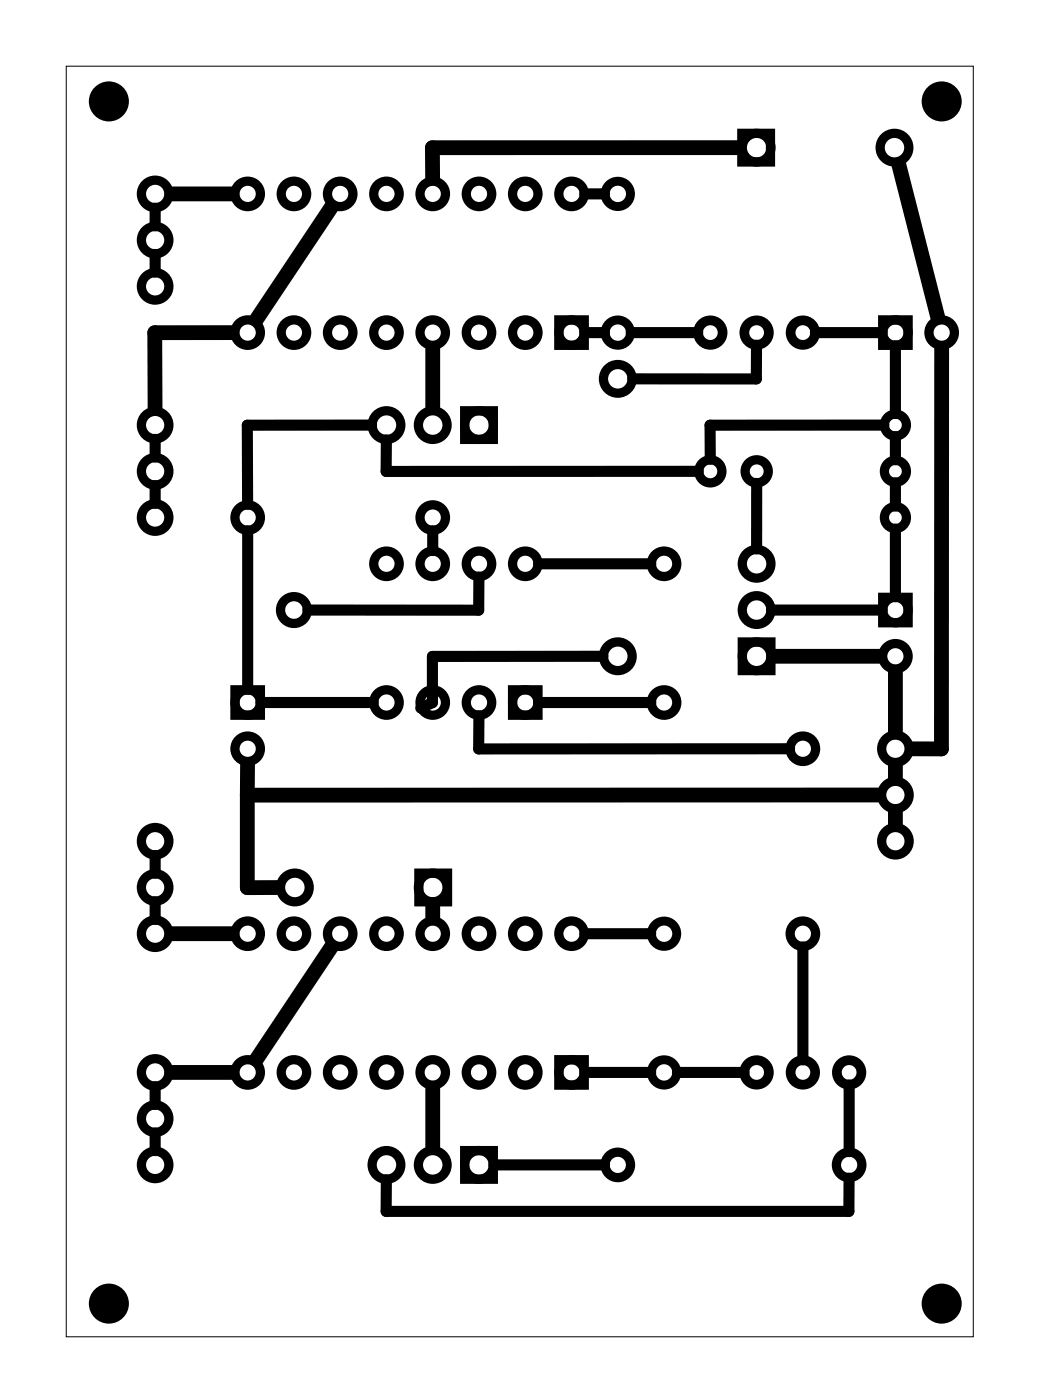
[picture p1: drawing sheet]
<svg xmlns="http://www.w3.org/2000/svg" width="57mm" height="77mm" viewBox="0 0 57 77" stroke-linecap="round" stroke-linejoin="round" font-family="sans-serif">
<path d="M3.6 3.6h49.8v69.8h-49.8z" fill="none" stroke="#000" stroke-width=".05"/>
<g fill="none" stroke="#000" stroke-width=".51">
<path d="M30.7 17.6h1.4v1.4h-1.4zM40.7 7.3h1.6v1.6h-1.6zM48.5 17.6h1.4v1.4h-1.4zM12.9 37.9h1.4v1.4h-1.4zM25.5 22.6h1.6v1.5h-1.6zM28.1 37.9h1.4v1.4h-1.4zM40.7 35.3h1.6v1.5h-1.6zM48.5 32.8h1.4v1.4h-1.4zM23 48h1.6v1.5h-1.6zM30.7 58.2h1.4v1.4h-1.4zM25.5 63.2h1.6v1.6h-1.6z"/>
<circle cx="8.5" cy="13.2" r=".75"/>
<circle cx="8.5" cy="10.7" r=".75"/>
<circle cx="8.5" cy="15.7" r=".75"/>
<circle cx="13.6" cy="18.3" r=".7"/>
<circle cx="13.6" cy="10.7" r=".7"/>
<circle cx="16.1" cy="18.3" r=".7"/>
<circle cx="16.1" cy="10.7" r=".7"/>
<circle cx="18.7" cy="18.3" r=".7"/>
<circle cx="18.7" cy="10.7" r=".7"/>
<circle cx="21.2" cy="18.3" r=".7"/>
<circle cx="21.2" cy="10.7" r=".7"/>
<circle cx="23.8" cy="18.3" r=".7"/>
<circle cx="23.8" cy="10.7" r=".7"/>
<circle cx="26.3" cy="18.3" r=".7"/>
<circle cx="26.3" cy="10.7" r=".7"/>
<circle cx="28.8" cy="18.3" r=".7"/>
<circle cx="28.8" cy="10.7" r=".7"/>
<circle cx="31.4" cy="18.3" r=".7"/>
<circle cx="31.4" cy="10.7" r=".7"/>
<circle cx="41.5" cy="8.1" r=".79"/>
<circle cx="49.1" cy="8.1" r=".79"/>
<circle cx="49.2" cy="18.3" r=".7"/>
<circle cx="51.7" cy="18.3" r=".7"/>
<circle cx="8.5" cy="25.9" r=".75"/>
<circle cx="8.5" cy="23.4" r=".75"/>
<circle cx="8.5" cy="28.4" r=".75"/>
<circle cx="13.6" cy="28.4" r=".7"/>
<circle cx="13.6" cy="38.6" r=".7"/>
<circle cx="16.1" cy="33.5" r=".74"/>
<circle cx="21.2" cy="38.6" r=".7"/>
<circle cx="21.2" cy="31" r=".7"/>
<circle cx="21.2" cy="23.4" r=".79"/>
<circle cx="23.8" cy="38.6" r=".7"/>
<circle cx="23.8" cy="31" r=".7"/>
<circle cx="23.8" cy="28.4" r=".7"/>
<circle cx="23.8" cy="23.4" r=".79"/>
<circle cx="26.3" cy="38.6" r=".7"/>
<circle cx="26.3" cy="31" r=".7"/>
<circle cx="26.3" cy="23.4" r=".79"/>
<circle cx="28.8" cy="38.6" r=".7"/>
<circle cx="28.8" cy="31" r=".7"/>
<circle cx="33.9" cy="36.1" r=".79"/>
<circle cx="33.9" cy="20.8" r=".79"/>
<circle cx="36.5" cy="38.6" r=".7"/>
<circle cx="36.5" cy="31" r=".7"/>
<circle cx="39" cy="25.9" r=".64"/>
<circle cx="41.5" cy="36.1" r=".79"/>
<circle cx="41.5" cy="33.5" r=".79"/>
<circle cx="41.5" cy="31" r=".79"/>
<circle cx="41.5" cy="25.9" r=".64"/>
<circle cx="49.2" cy="23.4" r=".6"/>
<circle cx="49.2" cy="25.9" r=".6"/>
<circle cx="49.2" cy="28.4" r=".6"/>
<circle cx="49.2" cy="36.1" r=".7"/>
<circle cx="49.2" cy="33.5" r=".7"/>
<circle cx="8.5" cy="48.8" r=".75"/>
<circle cx="8.5" cy="58.9" r=".75"/>
<circle cx="8.5" cy="46.2" r=".75"/>
<circle cx="8.5" cy="51.3" r=".75"/>
<circle cx="13.6" cy="58.9" r=".7"/>
<circle cx="13.6" cy="51.3" r=".7"/>
<circle cx="13.6" cy="41.1" r=".7"/>
<circle cx="16.1" cy="58.9" r=".7"/>
<circle cx="16.1" cy="51.3" r=".7"/>
<circle cx="16.2" cy="48.8" r=".79"/>
<circle cx="18.7" cy="58.9" r=".7"/>
<circle cx="18.7" cy="51.3" r=".7"/>
<circle cx="21.2" cy="58.9" r=".7"/>
<circle cx="21.2" cy="51.3" r=".7"/>
<circle cx="23.8" cy="58.9" r=".7"/>
<circle cx="23.8" cy="51.3" r=".7"/>
<circle cx="23.8" cy="48.8" r=".79"/>
<circle cx="26.3" cy="58.9" r=".7"/>
<circle cx="26.3" cy="51.3" r=".7"/>
<circle cx="28.8" cy="58.9" r=".7"/>
<circle cx="28.8" cy="51.3" r=".7"/>
<circle cx="31.4" cy="58.9" r=".7"/>
<circle cx="31.4" cy="51.3" r=".7"/>
<circle cx="44.1" cy="51.3" r=".7"/>
<circle cx="44.1" cy="41.1" r=".7"/>
<circle cx="49.2" cy="43.7" r=".75"/>
<circle cx="49.2" cy="41.1" r=".75"/>
<circle cx="49.2" cy="46.2" r=".75"/>
<circle cx="8.5" cy="61.5" r=".75"/>
<circle cx="8.5" cy="64" r=".75"/>
<circle cx="21.2" cy="64" r=".79"/>
<circle cx="23.8" cy="64" r=".79"/>
<circle cx="26.3" cy="64" r=".79"/>
<circle cx="33.9" cy="64" r=".7"/>
<circle cx="46.6" cy="64" r=".7"/>
</g>
<g fill="#000">
<circle cx="6" cy="5.6" r="1.1"/>
<circle cx="51.7" cy="5.6" r="1.1"/>
<circle cx="6" cy="71.6" r="1.1"/>
<circle cx="51.7" cy="71.6" r="1.1"/>
</g>
<g fill="none" stroke="#000" stroke-width=".53">
<circle cx="39" cy="18.3" r=".67"/>
<circle cx="41.5" cy="18.3" r=".67"/>
<circle cx="44.1" cy="18.3" r=".67"/>
<circle cx="41.5" cy="58.9" r=".67"/>
<circle cx="44.1" cy="58.9" r=".67"/>
<circle cx="46.6" cy="58.9" r=".67"/>
</g>
<g fill="none" stroke="#000" stroke-width=".49">
<circle cx="33.9" cy="10.7" r=".69"/>
<circle cx="33.9" cy="18.3" r=".69"/>
<circle cx="36.5" cy="51.3" r=".69"/>
<circle cx="36.5" cy="58.9" r=".69"/>
</g>
<g fill="none" stroke="#000" stroke-width=".61">
<path d="M8.5 11.4v1M8.5 14v.9M32.1 18.3h1.1M32.1 10.7h1.1M34.6 18.3h3.7M41.5 19v1.8h-6.8M44.8 18.3h3.6M49.2 19v3.7M8.5 24.1v1M8.5 26.7v.9M13.6 29.2v8.7M14.3 38.6h6.2"/>
<path d="M20.4 23.4h-6.8v4.3M21.2 24.2v1.7h17.1M23.8 29.2v1M26.3 31.7v1.8h-9.4M26.3 39.3v1.8h17.1M29.6 38.6h6.1M29.6 31h6.1M33.1 36.1h-9.4v2.5l-.6 .3M41.5 26.6v3.6M42.4 33.5h6M48.5 23.4h-9.5v1.8M49.2 24v1.3"/>
<path d="M49.2 26.5v1.3M49.2 29.1v3.7M8.5 47v1M8.5 49.5v1M8.5 59.7v1M32.1 58.9h3.6M32.1 51.3h3.6M37.2 58.9h3.6M44.1 52v6.2M46.6 59.6v3.7M8.5 62.2v1M27.1 64h6.1"/>
<path d="M46.6 64.7v1.8h-25.4v-1.7"/>
</g>
<g fill="none" stroke="#000" stroke-width=".81">
<path d="M9.4 10.7h3.3M12.7 18.3h-4.2v4.1M18.2 11.4l-4.1 6.1M23.8 19.1v3.3M40.6 8.1h-16.9l.1 1.7M49.3 9l2.2 8.4M51.7 19.1v22h-1.6M42.5 36.1h5.8M49.2 36.9v3.3M9.4 51.3h3.3M9.4 58.9h3.3M13.6 43.7v5.1h1.6"/>
<path d="M13.6 42v1.7M18.2 52l-4.1 6.2M23.8 49.7v.7M23.8 59.8v3.2M48.2 43.7h-34.6M49.2 42.1v.6M49.2 44.6v.7"/>
</g>
</svg>
